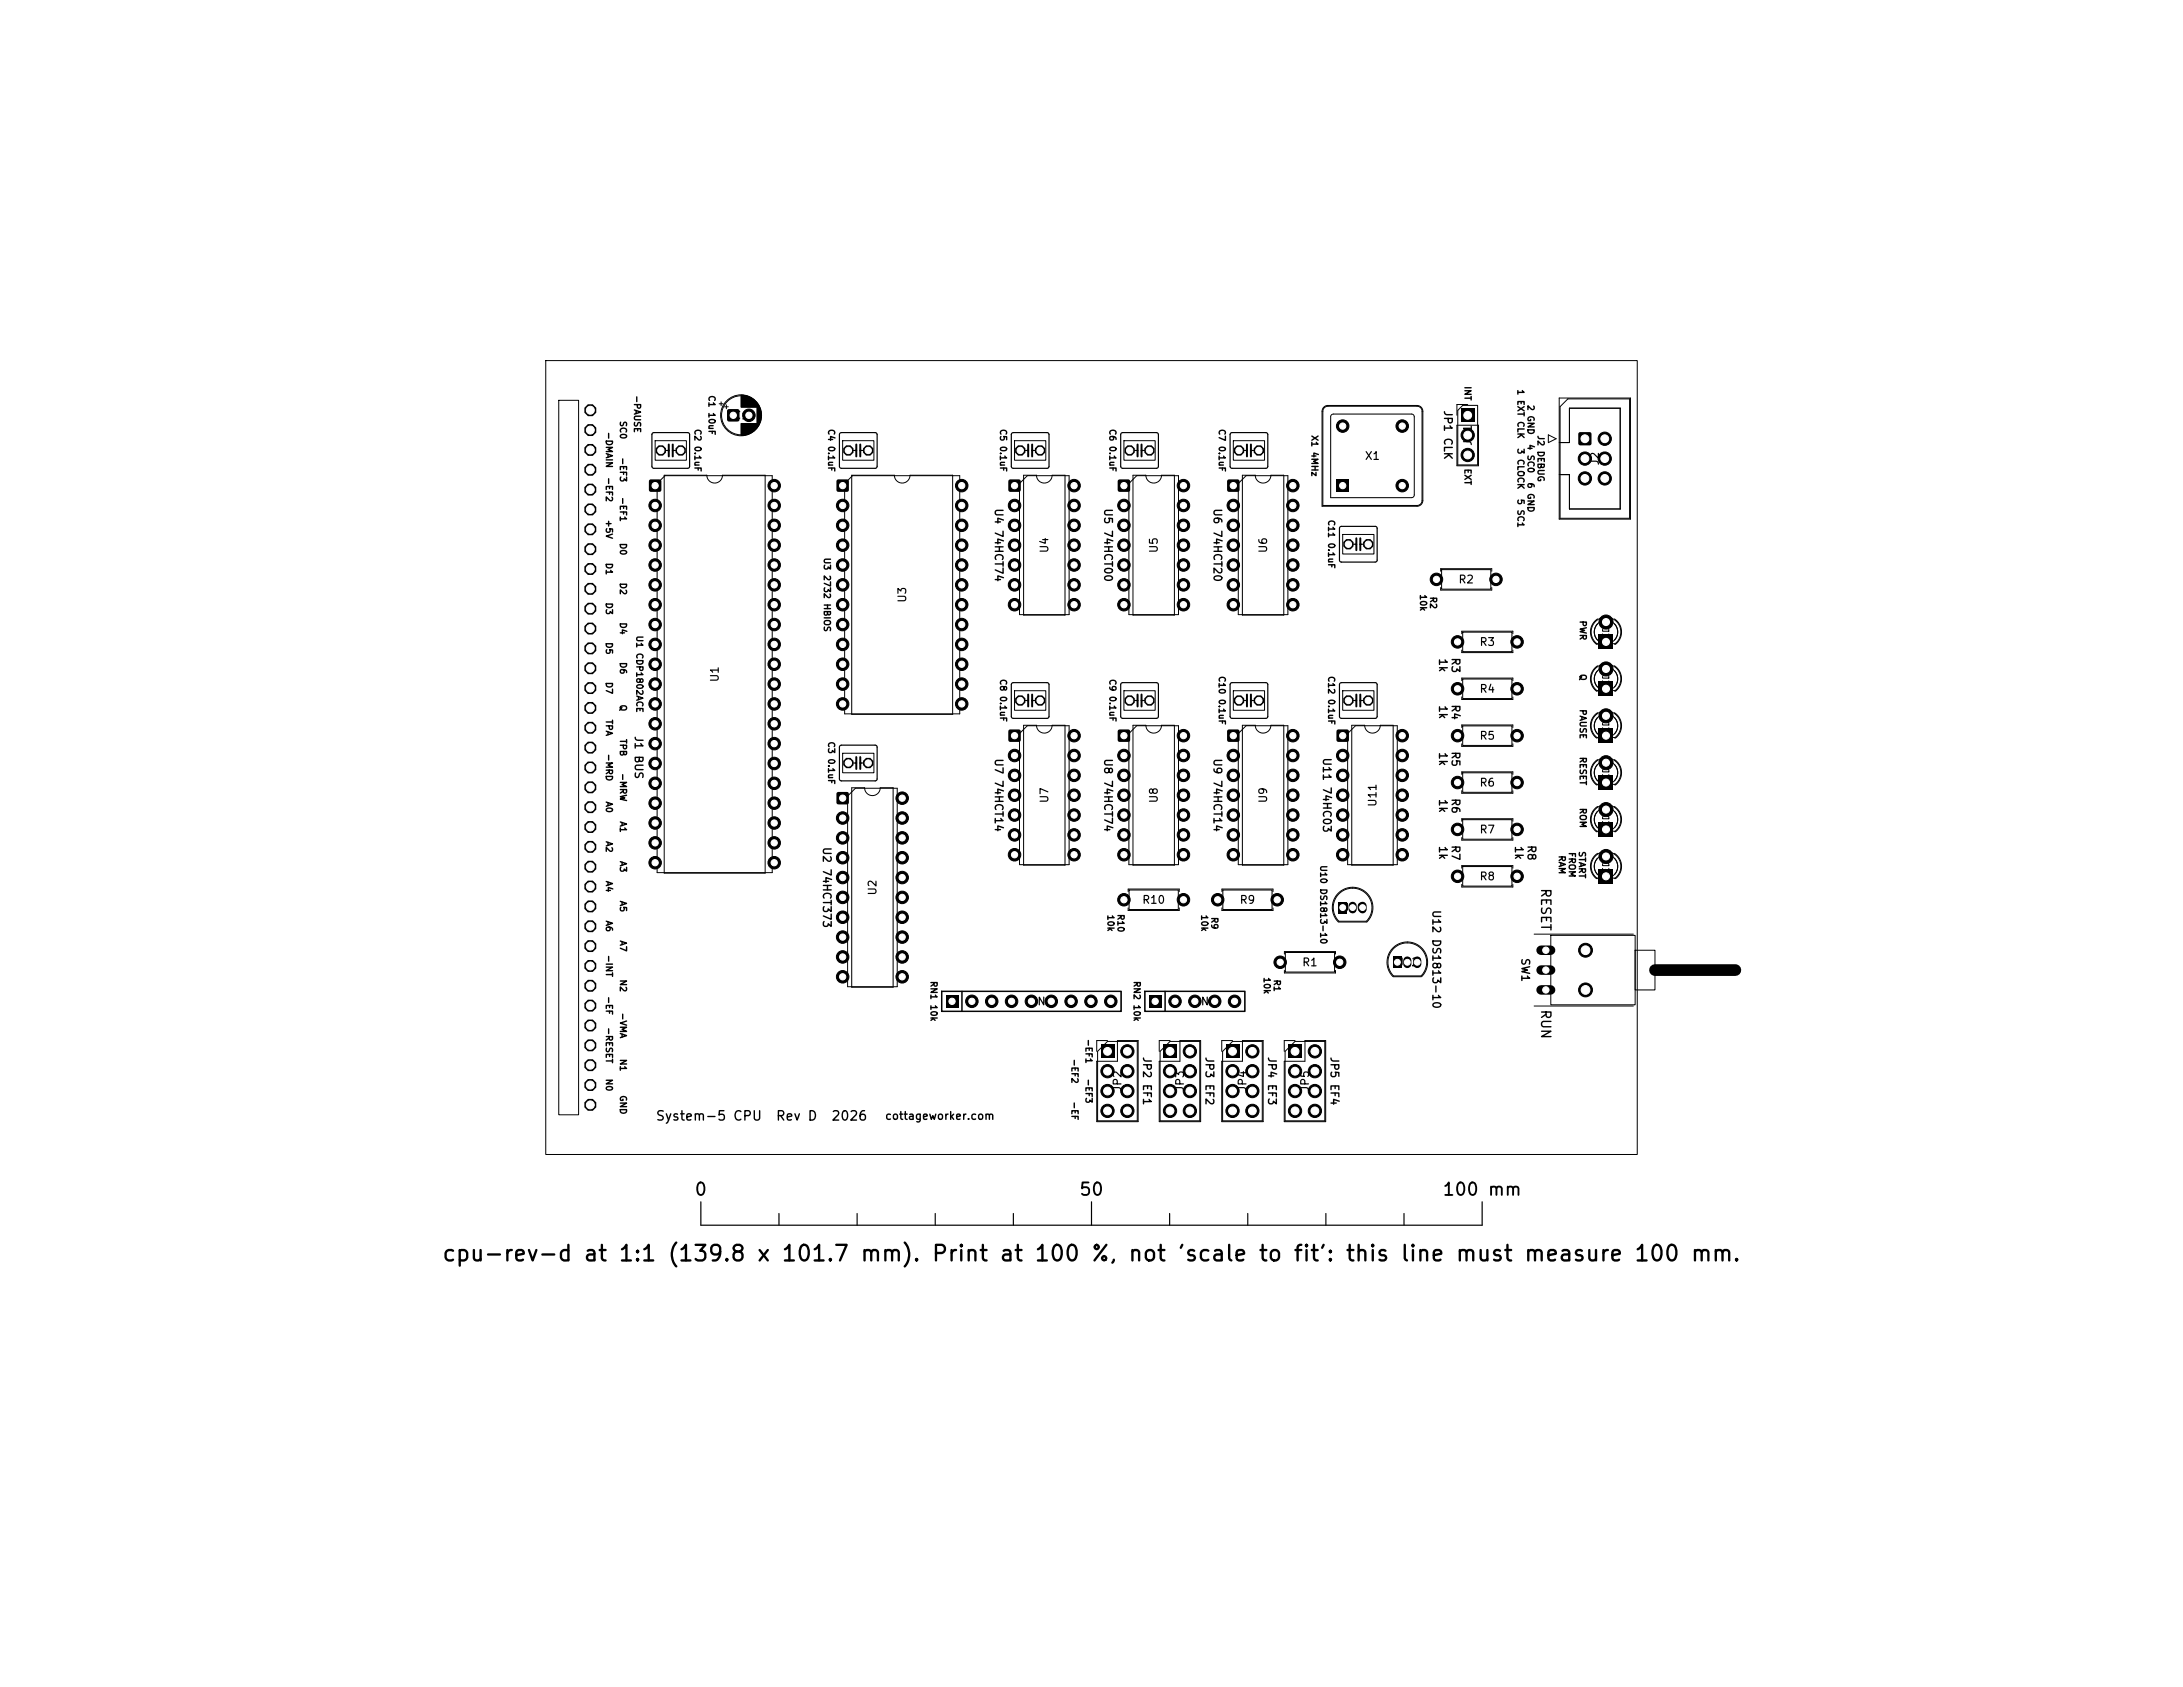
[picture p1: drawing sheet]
<svg xmlns="http://www.w3.org/2000/svg" width="279mm" height="216mm" viewBox="0 0 279 216" stroke-linecap="round" stroke-linejoin="round" font-family="sans-serif">
<defs><g id="words">
<text font-size="2" x="56.5" y="161.9">cpu-rev-d at 1:1 (139.8 x 101.7 mm). Print at 100 %, not 'scale to fit': this line must measure 100 mm.</text>
<g font-size="1.6">
<text x="88.8" y="153.4">0</text>
<text x="138" y="153.4">50</text>
<text x="184.5" y="153.4">100 mm</text>
</g>
<g font-size="1.2">
<text x="196.9" y="113.6" transform="rotate(90 196.9 113.6)">RESET</text>
<text x="196.9" y="129.1" transform="rotate(90 196.9 129.1)">RUN</text>
<text x="83.8" y="143.7">System-5 CPU</text>
<text x="99.2" y="143.7">Rev D</text>
<text x="106.3" y="143.7">2026</text>
</g>
<g font-size="1">
<text x="93.8" y="53.9">C1</text>
<text x="184.6" y="52.4" transform="rotate(90 184.6 52.4)">JP1 CLK</text>
<text x="174.6" y="59.1">X1</text>
<text x="188.6" y="57.1" transform="rotate(-90 188.6 57.1)">JP1</text>
<text x="204.9" y="59.6" transform="rotate(-90 204.9 59.6)">J2</text>
<text x="127.1" y="65" transform="rotate(90 127.1 65)">U4 74HCT74</text>
<text x="141.1" y="65" transform="rotate(90 141.1 65)">U5 74HCT00</text>
<text x="155.1" y="65" transform="rotate(90 155.1 65)">U6 74HCT20</text>
<text x="134.4" y="70.9" transform="rotate(-90 134.4 70.9)">U4</text>
<text x="148.4" y="70.9" transform="rotate(-90 148.4 70.9)">U5</text>
<text x="162.4" y="70.9" transform="rotate(-90 162.4 70.9)">U6</text>
<text x="116.2" y="77.2" transform="rotate(-90 116.2 77.2)">U3</text>
<text x="186.6" y="74.9">R2</text>
<text x="189.3" y="82.9">R3</text>
<text x="92.2" y="87.4" transform="rotate(-90 92.2 87.4)">U1</text>
<text x="183.9" y="84.2" transform="rotate(90 183.9 84.2)">1k</text>
<text x="185.5" y="84.1" transform="rotate(90 185.5 84.1)">R3</text>
<text x="189.3" y="88.9">R4</text>
<text x="81" y="94.1" transform="rotate(90 81 94.1)">J1 BUS</text>
<text x="183.9" y="90.2" transform="rotate(90 183.9 90.2)">1k</text>
<text x="185.5" y="90.1" transform="rotate(90 185.5 90.1)">R4</text>
<text x="189.3" y="94.9">R5</text>
<text x="127.1" y="97" transform="rotate(90 127.1 97)">U7 74HCT14</text>
<text x="141.1" y="97" transform="rotate(90 141.1 97)">U8 74HCT74</text>
<text x="155.1" y="97" transform="rotate(90 155.1 97)">U9 74HCT14</text>
<text x="169.1" y="96.9" transform="rotate(90 169.1 96.9)">U11 74HC03</text>
<text x="183.9" y="96.2" transform="rotate(90 183.9 96.2)">1k</text>
<text x="185.5" y="96.1" transform="rotate(90 185.5 96.1)">R5</text>
<text x="189.3" y="100.9">R6</text>
<text x="134.4" y="102.9" transform="rotate(-90 134.4 102.9)">U7</text>
<text x="148.4" y="102.9" transform="rotate(-90 148.4 102.9)">U8</text>
<text x="162.4" y="102.9" transform="rotate(-90 162.4 102.9)">U9</text>
<text x="176.4" y="103.3" transform="rotate(-90 176.4 103.3)">U11</text>
<text x="183.9" y="102.2" transform="rotate(90 183.9 102.2)">1k</text>
<text x="185.5" y="102.1" transform="rotate(90 185.5 102.1)">R6</text>
<text x="189.3" y="106.9">R7</text>
<text x="105.1" y="108.3" transform="rotate(90 105.1 108.3)">U2 74HCT373</text>
<text x="183.9" y="108.2" transform="rotate(90 183.9 108.2)">1k</text>
<text x="185.5" y="108.1" transform="rotate(90 185.5 108.1)">R7</text>
<text x="189.3" y="112.9">R8</text>
<text x="193.7" y="108.2" transform="rotate(90 193.7 108.2)">1k</text>
<text x="195.3" y="108.1" transform="rotate(90 195.3 108.1)">R8</text>
<text x="112.4" y="114.7" transform="rotate(-90 112.4 114.7)">U2</text>
<text x="146.1" y="115.9">R10</text>
<text x="158.6" y="115.9">R9</text>
<text x="171.5" y="116.9">U10</text>
<text x="183.1" y="116.4" transform="rotate(90 183.1 116.4)">U12 DS1813-10</text>
<text x="166.6" y="123.9">R1</text>
<text x="178.5" y="123.9">U12</text>
<text x="194.5" y="122.5" transform="rotate(90 194.5 122.5)">SW1</text>
<text x="131.7" y="128.9">RN1</text>
<text x="152.6" y="128.9">RN2</text>
<text x="146.1" y="135.2" transform="rotate(90 146.1 135.2)">JP2 EF1</text>
<text x="154.1" y="135.2" transform="rotate(90 154.1 135.2)">JP3 EF2</text>
<text x="162.1" y="135.2" transform="rotate(90 162.1 135.2)">JP4 EF3</text>
<text x="170.1" y="135.2" transform="rotate(90 170.1 135.2)">JP5 EF4</text>
<text x="113.2" y="143.6">cottageworker.com</text>
<text x="143.8" y="139.8" transform="rotate(-90 143.8 139.8)">JP2</text>
<text x="151.8" y="139.8" transform="rotate(-90 151.8 139.8)">JP3</text>
<text x="159.8" y="139.8" transform="rotate(-90 159.8 139.8)">JP4</text>
<text x="167.8" y="139.8" transform="rotate(-90 167.8 139.8)">JP5</text>
</g>
<g font-size=".8">
<text x="79.2" y="53.8" transform="rotate(90 79.2 53.8)">SC0</text>
<text x="81" y="50.5" transform="rotate(90 81 50.5)">-PAUSE</text>
<text x="90.5" y="50.5" transform="rotate(90 90.5 50.5)">C1 10uF</text>
<text x="187.2" y="49.4" transform="rotate(90 187.2 49.4)">INT</text>
<text x="194" y="49.8" transform="rotate(90 194 49.8)">1 EXT CLK</text>
<text x="195.3" y="51.7" transform="rotate(90 195.3 51.7)">2 GND</text>
<text x="77.4" y="55.2" transform="rotate(90 77.4 55.2)">-DMAIN</text>
<text x="79.2" y="58.5" transform="rotate(90 79.2 58.5)">-EF3</text>
<text x="88.7" y="54.8" transform="rotate(90 88.7 54.8)">C2 0.1uF</text>
<text x="105.8" y="54.8" transform="rotate(90 105.8 54.8)">C4 0.1uF</text>
<text x="127.8" y="54.8" transform="rotate(90 127.8 54.8)">C5 0.1uF</text>
<text x="141.8" y="54.8" transform="rotate(90 141.8 54.8)">C6 0.1uF</text>
<text x="155.8" y="54.8" transform="rotate(90 155.8 54.8)">C7 0.1uF</text>
<text x="167.7" y="55.6" transform="rotate(90 167.7 55.6)">X1 4MHz</text>
<text x="187.2" y="59.9" transform="rotate(90 187.2 59.9)">EXT</text>
<text x="194" y="57.3" transform="rotate(90 194 57.3)">3 CLOCK</text>
<text x="195.3" y="56.8" transform="rotate(90 195.3 56.8)">4 SC0</text>
<text x="196.6" y="55.6" transform="rotate(90 196.6 55.6)">J2 DEBUG</text>
<text x="77.4" y="61" transform="rotate(90 77.4 61)">-EF2</text>
<text x="79.2" y="63.5" transform="rotate(90 79.2 63.5)">-EF1</text>
<text x="194" y="63.8" transform="rotate(90 194 63.8)">5 SC1</text>
<text x="195.3" y="61.7" transform="rotate(90 195.3 61.7)">6 GND</text>
<text x="77.4" y="66.4" transform="rotate(90 77.4 66.4)">+5V</text>
<text x="77.4" y="72" transform="rotate(90 77.4 72)">D1</text>
<text x="79.2" y="69.4" transform="rotate(90 79.2 69.4)">D0</text>
<text x="105.3" y="71.3" transform="rotate(90 105.3 71.3)">U3 2732 HBIOS</text>
<text x="169.8" y="66.4" transform="rotate(90 169.8 66.4)">C11 0.1uF</text>
<text x="77.4" y="77" transform="rotate(90 77.4 77)">D3</text>
<text x="79.2" y="74.5" transform="rotate(90 79.2 74.5)">D2</text>
<text x="181.6" y="76" transform="rotate(90 181.6 76)">10k</text>
<text x="182.8" y="76.3" transform="rotate(90 182.8 76.3)">R2</text>
<text x="77.4" y="82.1" transform="rotate(90 77.4 82.1)">D5</text>
<text x="79.2" y="79.6" transform="rotate(90 79.2 79.6)">D4</text>
<text x="81.3" y="81.3" transform="rotate(90 81.3 81.3)">U1 CDP1802ACE</text>
<text x="202" y="79.3" transform="rotate(90 202 79.3)">PWR</text>
<text x="206.2" y="82.4" transform="rotate(-90 206.2 82.4)">LED1</text>
<text x="77.4" y="87.2" transform="rotate(90 77.4 87.2)">D7</text>
<text x="79.2" y="84.7" transform="rotate(90 79.2 84.7)">D6</text>
<text x="127.8" y="86.8" transform="rotate(90 127.8 86.8)">C8 0.1uF</text>
<text x="141.8" y="86.8" transform="rotate(90 141.8 86.8)">C9 0.1uF</text>
<text x="155.8" y="86.4" transform="rotate(90 155.8 86.4)">C10 0.1uF</text>
<text x="169.8" y="86.4" transform="rotate(90 169.8 86.4)">C12 0.1uF</text>
<text x="202" y="86.2" transform="rotate(90 202 86.2)">Q</text>
<text x="206.2" y="88.4" transform="rotate(-90 206.2 88.4)">LED2</text>
<text x="77.4" y="92" transform="rotate(90 77.4 92)">TPA</text>
<text x="79.2" y="90.1" transform="rotate(90 79.2 90.1)">Q</text>
<text x="79.2" y="94.5" transform="rotate(90 79.2 94.5)">TPB</text>
<text x="105.8" y="94.8" transform="rotate(90 105.8 94.8)">C3 0.1uF</text>
<text x="202" y="90.7" transform="rotate(90 202 90.7)">PAUSE</text>
<text x="206.2" y="94.4" transform="rotate(-90 206.2 94.4)">LED3</text>
<text x="77.4" y="96.4" transform="rotate(90 77.4 96.4)">-MRD</text>
<text x="79.2" y="98.9" transform="rotate(90 79.2 98.9)">-MRW</text>
<text x="202" y="96.8" transform="rotate(90 202 96.8)">RESET</text>
<text x="206.2" y="100.4" transform="rotate(-90 206.2 100.4)">LED4</text>
<text x="77.4" y="102.5" transform="rotate(90 77.4 102.5)">A0</text>
<text x="77.4" y="107.6" transform="rotate(90 77.4 107.6)">A2</text>
<text x="79.2" y="105" transform="rotate(90 79.2 105)">A1</text>
<text x="202" y="103.3" transform="rotate(90 202 103.3)">ROM</text>
<text x="206.2" y="106.4" transform="rotate(-90 206.2 106.4)">LED5</text>
<text x="77.4" y="112.7" transform="rotate(90 77.4 112.7)">A4</text>
<text x="79.2" y="110.1" transform="rotate(90 79.2 110.1)">A3</text>
<text x="168.8" y="110.7" transform="rotate(90 168.8 110.7)">U10 DS1813-10</text>
<text x="199.3" y="109.4" transform="rotate(90 199.3 109.4)">RAM</text>
<text x="200.6" y="109" transform="rotate(90 200.6 109)">FROM</text>
<text x="201.9" y="108.9" transform="rotate(90 201.9 108.9)">START</text>
<text x="206.2" y="112.4" transform="rotate(-90 206.2 112.4)">LED6</text>
<text x="77.4" y="117.7" transform="rotate(90 77.4 117.7)">A6</text>
<text x="79.2" y="115.2" transform="rotate(90 79.2 115.2)">A5</text>
<text x="141.6" y="117" transform="rotate(90 141.6 117)">10k</text>
<text x="142.8" y="116.9" transform="rotate(90 142.8 116.9)">R10</text>
<text x="153.6" y="117" transform="rotate(90 153.6 117)">10k</text>
<text x="154.8" y="117.3" transform="rotate(90 154.8 117.3)">R9</text>
<text x="77.4" y="122.1" transform="rotate(90 77.4 122.1)">-INT</text>
<text x="79.2" y="120.3" transform="rotate(90 79.2 120.3)">A7</text>
<text x="79.2" y="125.3" transform="rotate(90 79.2 125.3)">N2</text>
<text x="118.9" y="125.5" transform="rotate(90 118.9 125.5)">RN1 10k</text>
<text x="144.9" y="125.5" transform="rotate(90 144.9 125.5)">RN2 10k</text>
<text x="161.6" y="125" transform="rotate(90 161.6 125)">10k</text>
<text x="162.8" y="125.3" transform="rotate(90 162.8 125.3)">R1</text>
<text x="77.4" y="127.4" transform="rotate(90 77.4 127.4)">-EF</text>
<text x="77.4" y="131.4" transform="rotate(90 77.4 131.4)">-RESET</text>
<text x="79.2" y="129.5" transform="rotate(90 79.2 129.5)">-VMA</text>
<text x="77.4" y="138" transform="rotate(90 77.4 138)">N0</text>
<text x="79.2" y="135.4" transform="rotate(90 79.2 135.4)">N1</text>
<text x="136.9" y="135.4" transform="rotate(90 136.9 135.4)">-EF2</text>
<text x="138.7" y="132.9" transform="rotate(90 138.7 132.9)">-EF1</text>
<text x="138.7" y="138" transform="rotate(90 138.7 138)">-EF3</text>
<text x="79.2" y="140.1" transform="rotate(90 79.2 140.1)">GND</text>
<text x="136.9" y="140.9" transform="rotate(90 136.9 140.9)">-EF</text>
</g>
</g></defs>
<g fill="#000">
<path d="M93.1 52.4l.2-.1 1.3 .1 .1 .2-.1 1.3h-.2h-1.3v-.2zM187 52.3h1.7v1.7h-1.7zM202.1 55.4l.1-.1 1.4 .1 .1 .2-.1 1.3-.2 .1-1.3-.1-.1-.1zM83.1 61.4h.2h1.3l.1 .2-.1 1.3-.2 .1-1.3-.1-.1-.2zM107.1 61.4h.2h1.3v.2v1.3l-.2 .1-1.3-.1-.1-.2zM129.1 61.4h.2h1.3v.2v1.3l-.2 .1-1.3-.1-.1-.2zM143.1 61.4h.2h1.3l.1 .2-.1 1.3-.2 .1-1.3-.1-.1-.2zM157.1 61.4h.2h1.3v.2v1.3l-.2 .1-1.3-.1-.1-.2zM171.1 61.4h1.5v1.6h-1.5zM129.1 93.4h.2h1.3v.2v1.3l-.2 .1-1.3-.1-.1-.2zM143.1 93.4h.2h1.3l.1 .2-.1 1.3-.2 .1-1.3-.1-.1-.2zM157.1 93.4h.2h1.3v.2v1.3l-.2 .1-1.3-.1-.1-.2z"/>
<path d="M171.1 93.4h.2h1.3v.2v1.3l-.2 .1-1.3-.1v-.2zM204.6 93.3h1.9v1.8h-1.9zM204.6 87.3h1.9v1.8h-1.9zM204.6 81.2h1.9v1.9h-1.9zM107.1 101.4h.2h1.3v.2v1.3l-.2 .1-1.3-.1-.1-.2zM171.3 115.4h1.1v1.5h-1.1zM204.6 111.2h1.9v1.9h-1.9zM204.6 99.3h1.9v1.8h-1.9zM204.6 105.3h1.9v1.7h-1.9zM121 127.4h1.6v1.5h-1.6zM140.9 133.7h1.7v1.7h-1.7zM147 127.4h1.6v1.5h-1.6z"/>
<path d="M148.9 133.7h1.7v1.7h-1.7zM156.9 133.7h1.7v1.7h-1.7zM164.9 133.7h1.7v1.7h-1.7zM178.3 122.4h1.1v1.5h-1.1z"/>
<circle cx="75.6" cy="52.5" r=".82"/>
<circle cx="75.6" cy="57.6" r=".82"/>
<circle cx="75.6" cy="55" r=".82"/>
<circle cx="84.6" cy="57.7" r=".71"/>
<circle cx="87.1" cy="57.7" r=".71"/>
<circle cx="108.6" cy="57.7" r=".71"/>
<circle cx="111.1" cy="57.7" r=".71"/>
<circle cx="130.6" cy="57.7" r=".71"/>
<circle cx="133.1" cy="57.7" r=".71"/>
<circle cx="144.6" cy="57.7" r=".71"/>
<circle cx="147.1" cy="57.7" r=".71"/>
<circle cx="158.6" cy="57.7" r=".71"/>
<circle cx="161.1" cy="57.7" r=".71"/>
<circle cx="75.6" cy="70.3" r=".82"/>
<circle cx="75.6" cy="67.7" r=".82"/>
<circle cx="75.6" cy="77.9" r=".82"/>
<circle cx="75.6" cy="62.7" r=".82"/>
<circle cx="75.6" cy="75.4" r=".82"/>
<circle cx="75.6" cy="65.2" r=".82"/>
<circle cx="75.6" cy="72.8" r=".82"/>
<circle cx="75.6" cy="60.1" r=".82"/>
<circle cx="172.6" cy="69.7" r=".71"/>
<circle cx="175.1" cy="69.7" r=".71"/>
<circle cx="75.6" cy="95.7" r=".82"/>
<circle cx="75.6" cy="88.1" r=".82"/>
<circle cx="75.6" cy="80.4" r=".82"/>
<circle cx="75.6" cy="98.2" r=".82"/>
<circle cx="75.6" cy="90.6" r=".82"/>
<circle cx="75.6" cy="83" r=".82"/>
<circle cx="75.6" cy="93.1" r=".82"/>
<circle cx="75.6" cy="85.5" r=".82"/>
<circle cx="108.6" cy="97.7" r=".71"/>
<circle cx="111.1" cy="97.7" r=".71"/>
<circle cx="130.6" cy="89.7" r=".71"/>
<circle cx="133.1" cy="89.7" r=".71"/>
<circle cx="144.6" cy="89.7" r=".71"/>
<circle cx="147.1" cy="89.7" r=".71"/>
<circle cx="158.6" cy="89.7" r=".71"/>
<circle cx="161.1" cy="89.7" r=".71"/>
<circle cx="172.6" cy="89.7" r=".71"/>
<circle cx="175.1" cy="89.7" r=".71"/>
<circle cx="75.6" cy="116" r=".82"/>
<circle cx="75.6" cy="113.5" r=".82"/>
<circle cx="75.6" cy="110.9" r=".82"/>
<circle cx="75.6" cy="105.8" r=".82"/>
<circle cx="75.6" cy="108.4" r=".82"/>
<circle cx="75.6" cy="103.3" r=".82"/>
<circle cx="75.6" cy="100.8" r=".82"/>
<circle cx="75.6" cy="118.5" r=".82"/>
<circle cx="75.6" cy="126.2" r=".82"/>
<circle cx="75.6" cy="121.1" r=".82"/>
<circle cx="75.6" cy="131.2" r=".82"/>
<circle cx="75.6" cy="136.3" r=".82"/>
<circle cx="75.6" cy="128.7" r=".82"/>
<circle cx="75.6" cy="123.6" r=".82"/>
<circle cx="75.6" cy="138.9" r=".82"/>
<circle cx="75.6" cy="133.8" r=".82"/>
<circle cx="75.6" cy="141.4" r=".82"/>
</g>
<path d="M173.1 115.9v.5M174.4 115.9v.5M180.1 122.9v.5M181.4 122.9v.5" fill="none" stroke="#000" stroke-width="1.1"/>
<g fill="#000" stroke="#000" stroke-width=".13">
<circle cx="95.9" cy="53.1" r=".8"/>
<circle cx="171.8" cy="54.5" r=".8"/>
<circle cx="179.5" cy="54.5" r=".8"/>
<circle cx="187.8" cy="55.7" r=".85"/>
<circle cx="187.8" cy="58.2" r=".85"/>
<circle cx="202.9" cy="58.7" r=".85"/>
<circle cx="205.4" cy="58.7" r=".85"/>
<circle cx="205.4" cy="56.1" r=".85"/>
<circle cx="83.9" cy="72.3" r=".8"/>
<circle cx="83.9" cy="69.8" r=".8"/>
<circle cx="83.9" cy="77.4" r=".8"/>
<circle cx="83.9" cy="67.2" r=".8"/>
<circle cx="83.9" cy="74.8" r=".8"/>
<circle cx="83.9" cy="79.9" r=".8"/>
<circle cx="83.9" cy="64.7" r=".8"/>
<circle cx="99.1" cy="69.8" r=".8"/>
<circle cx="99.1" cy="67.2" r=".8"/>
<circle cx="99.1" cy="64.7" r=".8"/>
<circle cx="99.1" cy="62.1" r=".8"/>
<circle cx="99.1" cy="79.9" r=".8"/>
<circle cx="99.1" cy="77.4" r=".8"/>
<circle cx="99.1" cy="72.3" r=".8"/>
<circle cx="99.1" cy="74.8" r=".8"/>
<circle cx="107.9" cy="67.2" r=".8"/>
<circle cx="107.9" cy="64.7" r=".8"/>
<circle cx="107.9" cy="69.8" r=".8"/>
<circle cx="107.9" cy="72.3" r=".8"/>
<circle cx="107.9" cy="74.8" r=".8"/>
<circle cx="107.9" cy="77.4" r=".8"/>
<circle cx="107.9" cy="79.9" r=".8"/>
<circle cx="123.1" cy="67.2" r=".8"/>
<circle cx="123.1" cy="79.9" r=".8"/>
<circle cx="123.1" cy="72.3" r=".8"/>
<circle cx="123.1" cy="77.4" r=".8"/>
<circle cx="123.1" cy="69.8" r=".8"/>
<circle cx="123.1" cy="64.7" r=".8"/>
<circle cx="123.1" cy="74.8" r=".8"/>
<circle cx="123.1" cy="62.1" r=".8"/>
<circle cx="129.8" cy="67.2" r=".8"/>
<circle cx="129.8" cy="69.8" r=".8"/>
<circle cx="129.8" cy="64.7" r=".8"/>
<circle cx="129.8" cy="72.3" r=".8"/>
<circle cx="129.8" cy="74.8" r=".8"/>
<circle cx="129.8" cy="77.4" r=".8"/>
<circle cx="137.5" cy="72.3" r=".8"/>
<circle cx="137.5" cy="69.8" r=".8"/>
<circle cx="137.5" cy="67.2" r=".8"/>
<circle cx="137.5" cy="64.7" r=".8"/>
<circle cx="137.5" cy="62.1" r=".8"/>
<circle cx="137.5" cy="77.4" r=".8"/>
<circle cx="137.5" cy="74.8" r=".8"/>
<circle cx="143.8" cy="64.7" r=".8"/>
<circle cx="143.8" cy="67.2" r=".8"/>
<circle cx="143.8" cy="69.8" r=".8"/>
<circle cx="143.8" cy="72.3" r=".8"/>
<circle cx="143.8" cy="77.4" r=".8"/>
<circle cx="143.8" cy="74.8" r=".8"/>
<circle cx="151.5" cy="74.8" r=".8"/>
<circle cx="151.5" cy="64.7" r=".8"/>
<circle cx="151.5" cy="69.8" r=".8"/>
<circle cx="151.5" cy="62.1" r=".8"/>
<circle cx="151.5" cy="77.4" r=".8"/>
<circle cx="151.5" cy="72.3" r=".8"/>
<circle cx="151.5" cy="67.2" r=".8"/>
<circle cx="157.8" cy="74.8" r=".8"/>
<circle cx="157.8" cy="64.7" r=".8"/>
<circle cx="157.8" cy="67.2" r=".8"/>
<circle cx="157.8" cy="69.8" r=".8"/>
<circle cx="157.8" cy="72.3" r=".8"/>
<circle cx="157.8" cy="77.4" r=".8"/>
<circle cx="165.5" cy="74.8" r=".8"/>
<circle cx="165.5" cy="62.1" r=".8"/>
<circle cx="165.5" cy="67.2" r=".8"/>
<circle cx="165.5" cy="72.3" r=".8"/>
<circle cx="165.5" cy="64.7" r=".8"/>
<circle cx="165.5" cy="77.4" r=".8"/>
<circle cx="165.5" cy="69.8" r=".8"/>
<circle cx="179.5" cy="62.1" r=".8"/>
<circle cx="183.8" cy="74.1" r=".8"/>
<circle cx="191.5" cy="74.1" r=".8"/>
<circle cx="202.9" cy="61.2" r=".85"/>
<circle cx="205.4" cy="61.2" r=".85"/>
<circle cx="205.5" cy="79.6" r=".9"/>
<circle cx="83.9" cy="82.5" r=".8"/>
<circle cx="83.9" cy="95.2" r=".8"/>
<circle cx="83.9" cy="87.5" r=".8"/>
<circle cx="83.9" cy="92.6" r=".8"/>
<circle cx="83.9" cy="85" r=".8"/>
<circle cx="83.9" cy="90.1" r=".8"/>
<circle cx="83.9" cy="97.7" r=".8"/>
<circle cx="99.1" cy="90.1" r=".8"/>
<circle cx="99.1" cy="87.5" r=".8"/>
<circle cx="99.1" cy="95.2" r=".8"/>
<circle cx="99.1" cy="92.6" r=".8"/>
<circle cx="99.1" cy="85" r=".8"/>
<circle cx="99.1" cy="97.7" r=".8"/>
<circle cx="99.1" cy="82.5" r=".8"/>
<circle cx="107.9" cy="85" r=".8"/>
<circle cx="107.9" cy="90.1" r=".8"/>
<circle cx="107.9" cy="82.5" r=".8"/>
<circle cx="107.9" cy="87.5" r=".8"/>
<circle cx="123.1" cy="85" r=".8"/>
<circle cx="123.1" cy="90.1" r=".8"/>
<circle cx="123.1" cy="87.5" r=".8"/>
<circle cx="123.1" cy="82.5" r=".8"/>
<circle cx="129.8" cy="96.7" r=".8"/>
<circle cx="129.8" cy="99.2" r=".8"/>
<circle cx="137.5" cy="96.7" r=".8"/>
<circle cx="137.5" cy="99.2" r=".8"/>
<circle cx="137.5" cy="94.1" r=".8"/>
<circle cx="143.8" cy="96.7" r=".8"/>
<circle cx="143.8" cy="99.2" r=".8"/>
<circle cx="151.5" cy="96.7" r=".8"/>
<circle cx="151.5" cy="94.1" r=".8"/>
<circle cx="151.5" cy="99.2" r=".8"/>
<circle cx="157.8" cy="99.2" r=".8"/>
<circle cx="157.8" cy="96.7" r=".8"/>
<circle cx="165.5" cy="99.2" r=".8"/>
<circle cx="165.5" cy="96.7" r=".8"/>
<circle cx="165.5" cy="94.1" r=".8"/>
<circle cx="171.8" cy="96.7" r=".8"/>
<circle cx="171.8" cy="99.2" r=".8"/>
<circle cx="179.5" cy="99.2" r=".8"/>
<circle cx="179.5" cy="96.7" r=".8"/>
<circle cx="179.5" cy="94.1" r=".8"/>
<circle cx="186.5" cy="94.1" r=".8"/>
<circle cx="186.5" cy="82.1" r=".8"/>
<circle cx="186.5" cy="88.1" r=".8"/>
<circle cx="194.2" cy="94.1" r=".8"/>
<circle cx="194.2" cy="82.1" r=".8"/>
<circle cx="194.2" cy="88.1" r=".8"/>
<circle cx="205.5" cy="91.6" r=".9"/>
<circle cx="205.5" cy="97.6" r=".9"/>
<circle cx="205.5" cy="85.6" r=".9"/>
<circle cx="83.9" cy="100.2" r=".8"/>
<circle cx="83.9" cy="107.9" r=".8"/>
<circle cx="83.9" cy="105.3" r=".8"/>
<circle cx="83.9" cy="102.8" r=".8"/>
<circle cx="83.9" cy="110.4" r=".8"/>
<circle cx="99.1" cy="110.4" r=".8"/>
<circle cx="99.1" cy="107.9" r=".8"/>
<circle cx="99.1" cy="105.3" r=".8"/>
<circle cx="99.1" cy="102.8" r=".8"/>
<circle cx="99.1" cy="100.2" r=".8"/>
<circle cx="107.8" cy="117.4" r=".8"/>
<circle cx="107.8" cy="112.3" r=".8"/>
<circle cx="107.8" cy="114.8" r=".8"/>
<circle cx="107.8" cy="104.7" r=".8"/>
<circle cx="107.8" cy="107.2" r=".8"/>
<circle cx="107.8" cy="109.8" r=".8"/>
<circle cx="107.8" cy="119.9" r=".8"/>
<circle cx="115.5" cy="114.8" r=".8"/>
<circle cx="115.5" cy="112.3" r=".8"/>
<circle cx="115.5" cy="119.9" r=".8"/>
<circle cx="115.5" cy="102.1" r=".8"/>
<circle cx="115.5" cy="117.4" r=".8"/>
<circle cx="115.5" cy="109.8" r=".8"/>
<circle cx="115.5" cy="107.2" r=".8"/>
<circle cx="115.5" cy="104.7" r=".8"/>
<circle cx="129.8" cy="109.4" r=".8"/>
<circle cx="129.8" cy="101.8" r=".8"/>
<circle cx="129.8" cy="104.3" r=".8"/>
<circle cx="129.8" cy="106.8" r=".8"/>
<circle cx="137.5" cy="109.4" r=".8"/>
<circle cx="137.5" cy="101.8" r=".8"/>
<circle cx="137.5" cy="104.3" r=".8"/>
<circle cx="137.5" cy="106.8" r=".8"/>
<circle cx="143.8" cy="115.1" r=".8"/>
<circle cx="143.8" cy="101.8" r=".8"/>
<circle cx="143.8" cy="106.8" r=".8"/>
<circle cx="143.8" cy="109.4" r=".8"/>
<circle cx="143.8" cy="104.3" r=".8"/>
<circle cx="151.5" cy="115.1" r=".8"/>
<circle cx="151.5" cy="106.8" r=".8"/>
<circle cx="151.5" cy="109.4" r=".8"/>
<circle cx="151.5" cy="101.8" r=".8"/>
<circle cx="151.5" cy="104.3" r=".8"/>
<circle cx="155.8" cy="115.1" r=".8"/>
<circle cx="157.8" cy="101.8" r=".8"/>
<circle cx="157.8" cy="106.8" r=".8"/>
<circle cx="157.8" cy="109.4" r=".8"/>
<circle cx="157.8" cy="104.3" r=".8"/>
<circle cx="163.5" cy="115.1" r=".8"/>
<circle cx="165.5" cy="109.4" r=".8"/>
<circle cx="165.5" cy="106.8" r=".8"/>
<circle cx="165.5" cy="101.8" r=".8"/>
<circle cx="165.5" cy="104.3" r=".8"/>
<circle cx="171.8" cy="101.8" r=".8"/>
<circle cx="171.8" cy="106.8" r=".8"/>
<circle cx="171.8" cy="109.4" r=".8"/>
<circle cx="171.8" cy="104.3" r=".8"/>
<circle cx="179.5" cy="109.4" r=".8"/>
<circle cx="179.5" cy="106.8" r=".8"/>
<circle cx="179.5" cy="101.8" r=".8"/>
<circle cx="179.5" cy="104.3" r=".8"/>
<circle cx="186.5" cy="112.1" r=".8"/>
<circle cx="186.5" cy="100.1" r=".8"/>
<circle cx="186.5" cy="106.1" r=".8"/>
<circle cx="194.2" cy="112.1" r=".8"/>
<circle cx="194.2" cy="100.1" r=".8"/>
<circle cx="194.2" cy="106.1" r=".8"/>
<circle cx="205.6" cy="103.6" r=".9"/>
<circle cx="205.6" cy="109.6" r=".9"/>
<circle cx="107.8" cy="122.5" r=".8"/>
<circle cx="107.8" cy="125" r=".8"/>
<circle cx="115.5" cy="125" r=".8"/>
<circle cx="115.5" cy="122.5" r=".8"/>
<circle cx="124.4" cy="128.1" r=".8"/>
<circle cx="126.9" cy="128.1" r=".8"/>
<circle cx="129.5" cy="128.1" r=".8"/>
<circle cx="132" cy="128.1" r=".8"/>
<circle cx="134.5" cy="128.1" r=".8"/>
<circle cx="137.1" cy="128.1" r=".8"/>
<circle cx="139.6" cy="128.1" r=".8"/>
<circle cx="141.7" cy="137.1" r=".85"/>
<circle cx="141.7" cy="139.6" r=".85"/>
<circle cx="142.2" cy="128.1" r=".8"/>
<circle cx="144.3" cy="134.5" r=".85"/>
<circle cx="144.3" cy="139.6" r=".85"/>
<circle cx="144.3" cy="137.1" r=".85"/>
<circle cx="149.7" cy="139.6" r=".85"/>
<circle cx="149.7" cy="137.1" r=".85"/>
<circle cx="150.4" cy="128.1" r=".8"/>
<circle cx="152.3" cy="137.1" r=".85"/>
<circle cx="152.3" cy="134.5" r=".85"/>
<circle cx="152.3" cy="139.6" r=".85"/>
<circle cx="152.9" cy="128.1" r=".8"/>
<circle cx="155.5" cy="128.1" r=".8"/>
<circle cx="157.8" cy="139.6" r=".85"/>
<circle cx="157.8" cy="137.1" r=".85"/>
<circle cx="158" cy="128.1" r=".8"/>
<circle cx="160.3" cy="137.1" r=".85"/>
<circle cx="160.3" cy="134.5" r=".85"/>
<circle cx="160.3" cy="139.6" r=".85"/>
<circle cx="163.8" cy="123.1" r=".8"/>
<circle cx="165.8" cy="139.6" r=".85"/>
<circle cx="165.8" cy="137.1" r=".85"/>
<circle cx="168.3" cy="137.1" r=".85"/>
<circle cx="168.3" cy="134.5" r=".85"/>
<circle cx="168.3" cy="139.6" r=".85"/>
<circle cx="171.5" cy="123.1" r=".8"/>
<circle cx="202.9" cy="121.6" r=".89"/>
<circle cx="202.9" cy="126.7" r=".89"/>
<circle cx="141.7" cy="142.2" r=".85"/>
<circle cx="144.3" cy="142.2" r=".85"/>
<circle cx="149.7" cy="142.2" r=".85"/>
<circle cx="152.3" cy="142.2" r=".85"/>
<circle cx="157.8" cy="142.2" r=".85"/>
<circle cx="160.3" cy="142.2" r=".85"/>
<circle cx="165.8" cy="142.2" r=".85"/>
<circle cx="168.3" cy="142.2" r=".85"/>
</g>
<path d="M197.2 121.6h1.3M197.2 124.2h1.3M197.2 126.7h1.3" fill="none" stroke="#000" stroke-width="1.2"/>
<g fill="none" stroke="#000" stroke-width=".13">
<path d="M69.8 46.2h139.7v101.6h-139.7zM71.5 51.2h2.6v91.5h-2.6zM83.8 56.4h4v2.5h-4zM92 51.7h.5M92.3 51.4v.5M92.7 52.1h.5M93 51.8v.5M94.8 50.6v1.5M94.8 54.2v1.5M94.9 50.6v1.5M94.9 54.2v1.5M95 50.6v1.5"/>
<path d="M95 54.2v1.5M95.1 50.6v1.5M95.1 54.2v1.5M95.2 50.6v1.5M95.2 54.2v1.5M95.3 50.6v1.5M95.3 54.2v1.5M95.4 50.6v1.5M95.4 54.2v1.5M95.5 50.6v1.5M95.5 54.2v1.5M95.5 50.7v1.4"/>
<path d="M95.5 54.2v1.4M95.6 50.7v1.4M95.6 54.2v1.4M95.7 50.7v1.4M95.7 54.2v1.4M95.8 50.7v1.4M95.8 54.2v1.4M95.8 50.8v1.3M95.8 54.2v1.3M95.9 50.8v1.3M95.9 54.2v1.3M96 50.8v1.3"/>
<path d="M96 54.2v1.3M96 50.9v1.2M96 54.2v1.2M96.1 50.9v1.2M96.1 54.2v1.2M96.2 50.9v1.2M96.2 54.2v1.2M96.2 51v1.1M96.2 54.2v1.1M96.3 51v1.1M96.3 54.2v1.1M96.4 51.1v1"/>
<path d="M96.4 54.2v1M96.5 51.1v1M96.5 54.2v1M96.5 51.2v.9M96.5 54.2v.9M96.6 51.2v.9M96.6 54.2v.9M96.6 51.3v.8M96.6 54.2v.8M96.7 51.3v.8M96.7 54.2v.8M96.7 51.4v.7"/>
<path d="M96.7 54.2v.7M96.8 51.4v.7M96.8 54.2v.7M96.8 51.5v.6M96.8 54.2v.6M96.9 51.5v3.3M96.9 51.6v3.1M97 51.7v2.9M97 51.8v2.7M97.1 51.8v2.7M97.1 51.9v2.5M97.2 52v2.3"/>
<path d="M97.2 52.1v2.1M97.3 52.1v2.1M97.3 52.2v1.9M97.3 52.3v1.7M97.4 52.5v1.3M97.4 52.6v1.1M97.4 52.9v.5M107.8 56.4h4v2.5h-4zM129.8 56.4h4.1v2.5h-4.1zM143.9 56.4h4v2.5h-4zM157.9 56.4h4v2.5h-4zM169.4 52.1l.6-.2h11.4a.75 .75 0 0 1 .7 .7v11.4a.75 .75 0 0 1-.7 .8h-12.2v-12.2z"/>
<path d="M169.5 52.2l.5-.2h11.4a.65 .65 0 0 1 .6 .6v11.4a.65 .65 0 0 1-.6 .7h-12.1v-12.1zM170.4 53.1l.3-.1h10l.2 .1 .1 .2v10l-.1 .3-.2 .1h-10.4v-10.4zM186.5 54.4h2.7v5.2h-2.7zM186.6 52.5l.6-.6h1.9v7.6h-2.5zM187.9 51.8h-1.4v1.3M198.2 55.7l1 .5-1 .4zM199.6 50.9h9.1v15.5h-9.1zM199.6 56.6h1.3v-4.4h6.5v12.9h-6.5v-4.4h-1.3M199.7 52.1l1-1h7.9v15.2h-8.9zM84.1 61.9l1-1h13.7v50.8h-14.7zM85 60.8h5.5a1 1 0 0 0 1 1 1 1 0 0 0 1-1h5.4v50.9h-12.9zM108.1 61.9l1-1h13.7v30.5h-14.7z"/>
<path d="M109 60.8h5.5a1 1 0 0 0 1 1 1 1 0 0 0 1-1h5.4v30.6h-12.9zM130.5 61.9l1-1h5.3v17.8h-6.3zM131 60.8h1.7a1 1 0 0 0 1 1 1 1 0 0 0 1-1h1.6v17.9h-5.3zM145 60.8h1.7a1 1 0 0 0 1 1 1 1 0 0 0 1-1h1.6v17.9h-5.3zM145.5 60.9h5.3v17.8h-6.3v-16.8zM158.5 61.9l1-1h5.3v17.8h-6.3zM159 60.8h1.7a1 1 0 0 0 1 1 1 1 0 0 0 1-1h1.6v17.9h-5.3zM171.9 68.4h4v2.5h-4zM183.8 74.2h.7M184.4 73.1v-.3h6.5v.3M184.4 75.2v.3h6.5v-.3M184.5 72.9h6.3v2.5h-6.3z"/>
<path d="M190.8 74.2h.7M204.3 79.5a1.9 1.9 0 0 1 2.7 .1 1.9 1.9 0 0 1-.3 2.8h-2.3a1.9 1.9 0 0 1-.1-2.9zM204.5 79.2a1.99 1.99 0 0 0-.2 3.2h.2M204.5 79.8a1.5 1.5 0 0 0 0 2.1M206.6 79.2a1.99 1.99 0 0 1 .2 3.2h-.2M206.6 79.8a1.5 1.5 0 0 1 0 2.1M107.8 96.4h4v2.5h-4zM129.8 88.4h4.1v2.5h-4.1zM131 92.8h1.7a1 1 0 0 0 1 1 1 1 0 0 0 1-1h1.6v17.9h-5.3zM131.5 92.9h5.3v17.8h-6.3v-16.8zM143.9 88.4h4v2.5h-4zM144.5 93.9l1-1h5.3v17.8h-6.3z"/>
<path d="M145 92.8h1.7a1 1 0 0 0 1 1 1 1 0 0 0 1-1h1.6v17.9h-5.3zM157.9 88.4h4v2.5h-4zM158.5 93.9l1-1h5.3v17.8h-6.3zM159 92.8h1.7a1 1 0 0 0 1 1 1 1 0 0 0 1-1h1.6v17.9h-5.3zM171.9 88.4h4v2.5h-4zM172.5 93.9l1-1h5.3v17.8h-6.3zM173 92.8h1.7a1 1 0 0 0 1 1 1 1 0 0 0 1-1h1.6v17.9h-5.3zM186.5 94.2h.7M186.5 82.2h.7M186.5 88.1h.7M187.1 93.1v-.3h6.5v.3M187.1 81.1v-.3h6.5v.3"/>
<path d="M187.1 83.2v.3h6.5v-.3M187.1 87.1v-.3h6.5v.3M187.1 89.2v.3h6.5v-.3M187.1 95.2v.3h6.5v-.3M187.1 99.1v-.3h6.5v.3M187.2 92.9h6.3v2.5h-6.3zM187.2 80.9h6.3v2.5h-6.3zM187.2 86.9h6.3v2.5h-6.3zM187.2 98.9h6.3v2.5h-6.3zM193.5 94.2h.7M193.5 82.2h.7M193.5 88.1h.7"/>
<path d="M204.3 91.5a1.9 1.9 0 0 1 2.7 .1 1.9 1.9 0 0 1-.3 2.8h-2.3a1.9 1.9 0 0 1-.1-2.9zM204.3 85.5a1.9 1.9 0 0 1 2.7 .1 1.9 1.9 0 0 1-.3 2.8h-2.3a1.9 1.9 0 0 1-.1-2.9zM204.3 97.5a1.9 1.9 0 0 1 2.7 .1 1.9 1.9 0 0 1-.3 2.8h-2.3a1.9 1.9 0 0 1-.1-2.9zM204.5 91.2a1.99 1.99 0 0 0-.2 3.2h.2M204.5 91.8a1.5 1.5 0 0 0 0 2.1M204.5 85.2a1.99 1.99 0 0 0-.2 3.2h.2M204.5 85.8a1.5 1.5 0 0 0 0 2.1M204.5 97.2a1.99 1.99 0 0 0-.2 3.2h.2M204.5 97.8a1.5 1.5 0 0 0 0 2.1M206.6 91.2a1.99 1.99 0 0 1 .2 3.2h-.2M206.6 91.8a1.5 1.5 0 0 1 0 2.1M206.6 85.2a1.99 1.99 0 0 1 .2 3.2h-.2"/>
<path d="M206.6 85.8a1.5 1.5 0 0 1 0 2.1M206.6 97.2a1.99 1.99 0 0 1 .2 3.2h-.2M206.6 97.8a1.5 1.5 0 0 1 0 2.1M108.5 101.9l1-1h5.3v25.4h-6.3zM109 100.8h1.7a1 1 0 0 0 1 1 1 1 0 0 0 1-1h1.6v25.5h-5.3zM143.9 115.1h.6M144.4 114.1v-.3h6.5v.3M144.4 116.2v.3h6.5v-.3M144.5 113.9h6.3v2.5h-6.3zM150.8 115.1h.7M155.9 115.1h.6M156.4 114.1v-.3h6.5v.3"/>
<path d="M156.4 116.2v.3h6.5v-.3M156.5 113.9h6.3v2.5h-6.3zM162.8 115.1h.7M171.3 118a2.6 2.6 0 0 1 0-3.7 2.6 2.6 0 0 1 3.7 0 2.6 2.6 0 0 1 0 3.7M171.3 118h3.6M171.4 117.9h3.5a2.48 2.48 0 0 0 0-3.5 2.48 2.48 0 0 0-3.5 0 2.48 2.48 0 0 0 0 3.5M186.5 112.2h.7M186.5 106.2h.7M186.5 100.1h.7M187.1 101.2v.3h6.5v-.3M187.1 105.1v-.3h6.5v.3M187.1 107.2v.3h6.5v-.3"/>
<path d="M187.1 111.1v-.3h6.5v.3M187.1 113.2v.3h6.5v-.3M187.2 110.9h6.3v2.5h-6.3zM187.2 104.9h6.3v2.5h-6.3zM193.5 112.2h.7M193.5 106.2h.7M193.5 100.1h.7M196.3 119.6h12.7M198.5 119.7h10.8v8.9h-10.8zM204.3 109.5a1.9 1.9 0 0 1 2.7 .1 1.9 1.9 0 0 1-.3 2.8h-2.3a1.9 1.9 0 0 1-.1-2.9zM204.3 103.5a1.9 1.9 0 0 1 2.7 .1 1.9 1.9 0 0 1-.3 2.8h-2.3a1.9 1.9 0 0 1-.1-2.9zM204.5 109.2a1.99 1.99 0 0 0-.2 3.2h.2"/>
<path d="M204.5 109.8a1.5 1.5 0 0 0 0 2.1M204.5 103.2a1.99 1.99 0 0 0-.2 3.2h.2M204.5 103.8a1.5 1.5 0 0 0 0 2.1M206.6 109.2a1.99 1.99 0 0 1 .2 3.2h-.2M206.6 109.8a1.5 1.5 0 0 1 0 2.1M206.6 103.2a1.99 1.99 0 0 1 .2 3.2h-.2M206.6 103.8a1.5 1.5 0 0 1 0 2.1M120.5 126.8h23v2.7h-23zM120.6 126.9h22.9v2.5h-22.9zM123.1 126.8v2.7M140.5 134.6l1.2-1.3h3.9v10.1h-5.1zM141.7 133.2h-1.3v1.4"/>
<path d="M143 133.2h2.7v10.4h-5.3v-7.8h2.6zM146.5 126.8h12.9v2.7h-12.9zM146.6 126.9h12.7v2.5h-12.7zM149.1 126.8v2.7M149.7 133.2h-1.3v1.4M149.7 133.3h3.9v10.1h-5.1v-8.8zM151 133.2h2.7v10.4h-5.3v-7.8h2.6zM156.4 135.8h2.6v-2.6h2.7v10.4h-5.3zM156.5 134.6l1.3-1.3h3.8v10.1h-5.1zM157.8 133.2h-1.4v1.4M163.8 123.2h.7M164.4 135.8h2.6v-2.6h2.7v10.4h-5.3z"/>
<path d="M164.4 122.1v-.3h6.5v.3M164.4 124.2v.3h6.5v-.3M164.5 121.9h6.3v2.5h-6.3zM165.7 133.2h-1.3v1.4M165.7 133.3h3.9v10.1h-5.1v-8.8zM170.8 123.2h.7M178.3 125a2.6 2.6 0 0 1 0-3.7 2.6 2.6 0 0 1 3.7 0 2.6 2.6 0 0 1 0 3.7M178.3 125h3.6M178.4 124.9h3.4M178.4 124.9a2.48 2.48 0 0 1 0-3.5 2.48 2.48 0 0 1 3.5 0 2.48 2.48 0 0 1 0 3.5M196.3 128.8h12.7M209.3 121.6h2.5v5.1h-2.5z"/>
<circle cx="94.8" cy="53.1" r="2.62"/>
<circle cx="94.8" cy="53.1" r="2.5"/>
<circle cx="205.5" cy="98.9" r="1.5"/>
<circle cx="205.5" cy="80.9" r="1.5"/>
<circle cx="205.5" cy="92.9" r="1.5"/>
<circle cx="205.5" cy="86.9" r="1.5"/>
<circle cx="205.5" cy="104.9" r="1.5"/>
<circle cx="205.5" cy="110.9" r="1.5"/>
</g>
<g fill="none" stroke="#000" stroke-width=".15">
<path d="M83.5 55.4h.2h4.3h.2l.1 .2v4.1l-.1 .2h-.2h-4.3h-.2l-.1-.2v-4.1zM85.1 57.7h.5M86.1 57.7h.5M107.5 55.4h.2h4.3h.2l.1 .2v4.1l-.1 .2h-.2h-4.3h-.2l-.1-.2v-4.1zM109.1 57.7h.5M110.1 57.7h.5M129.5 55.4h.2h4.3h.2l.1 .2v4.1l-.1 .2h-.2h-4.3h-.2l-.1-.2v-4.1zM131.1 57.7h.5M132.1 57.7h.5M143.5 55.4h.2h4.3h.2l.1 .2v4.1l-.1 .2h-.2h-4.3h-.2l-.1-.2v-4.1zM145.1 57.7h.5M146.1 57.7h.5"/>
<path d="M157.5 55.4h.2h4.3h.2l.1 .2v4.1l-.1 .2h-.2h-4.3h-.2l-.1-.2v-4.1zM159.1 57.7h.5M160.1 57.7h.5M171.5 67.4h.2h4.3h.2l.1 .2v4.1l-.1 .2h-.2h-4.3h-.2l-.1-.2v-4.1zM173.1 69.7h.5M174.1 69.7h.5M107.5 95.4h.2h4.3h.2l.1 .2v4.1l-.1 .2h-.2h-4.3h-.2l-.1-.2v-4.1zM109.1 97.7h.5M110.1 97.7h.5M129.5 87.4h.2h4.3h.2l.1 .2v4.1l-.1 .2h-.2h-4.3h-.2l-.1-.2v-4.1zM131.1 89.7h.5M132.1 89.7h.5"/>
<path d="M143.5 87.4h.2h4.3h.2l.1 .2v4.1l-.1 .2h-.2h-4.3h-.2l-.1-.2v-4.1zM145.1 89.7h.5M146.1 89.7h.5M157.5 87.4h.2h4.3h.2l.1 .2v4.1l-.1 .2h-.2h-4.3h-.2l-.1-.2v-4.1zM159.1 89.7h.5M160.1 89.7h.5M171.5 87.4h.2h4.3h.2l.1 .2v4.1l-.1 .2h-.2h-4.3h-.2l-.1-.2v-4.1zM173.1 89.7h.5M174.1 89.7h.5M89.7 153.8v3h100v-3M99.7 155.3v1.5M109.7 155.3v1.5"/>
<path d="M119.7 155.3v1.5M129.7 155.3v1.5M139.7 153.8v3M149.7 155.3v1.5M159.7 155.3v1.5M169.7 155.3v1.5M179.7 155.3v1.5"/>
</g>
<g fill="none" stroke="#000" stroke-width=".25">
<path d="M85.6 56.9v1.5M86.1 56.9v1.5M109.6 56.9v1.5M110.1 56.9v1.5M131.6 56.9v1.5M132.1 56.9v1.5M145.6 56.9v1.5M146.1 56.9v1.5M159.6 56.9v1.5M160.1 56.9v1.5M173.6 68.9v1.5M174.1 68.9v1.5"/>
<path d="M109.6 96.9v1.5M110.1 96.9v1.5M131.6 88.9v1.5M132.1 88.9v1.5M145.6 88.9v1.5M146.1 88.9v1.5M159.6 88.9v1.5M160.1 88.9v1.5M173.6 88.9v1.5M174.1 88.9v1.5"/>
</g>
<path d="M211.8 124.2h10.3" fill="none" stroke="#000" stroke-width="1.5"/>
<g fill="#fff" stroke="#fff" stroke-width=".13">
<circle cx="171.8" cy="116.2" r=".38"/>
<circle cx="173.1" cy="116.2" r=".38"/>
<circle cx="174.4" cy="116.2" r=".38"/>
<circle cx="108.6" cy="57.7" r=".41"/>
<circle cx="111.1" cy="57.7" r=".41"/>
<circle cx="107.8" cy="62.1" r=".4"/>
<circle cx="107.8" cy="64.7" r=".4"/>
<circle cx="107.8" cy="67.2" r=".4"/>
<circle cx="107.8" cy="69.8" r=".4"/>
<circle cx="107.8" cy="72.3" r=".4"/>
<circle cx="107.8" cy="74.8" r=".4"/>
<circle cx="107.8" cy="77.4" r=".4"/>
<circle cx="107.8" cy="79.9" r=".4"/>
<circle cx="107.8" cy="82.5" r=".4"/>
<circle cx="107.8" cy="85" r=".4"/>
<circle cx="107.8" cy="87.5" r=".4"/>
<circle cx="107.8" cy="90.1" r=".4"/>
<circle cx="123.1" cy="90.1" r=".4"/>
<circle cx="123.1" cy="87.5" r=".4"/>
<circle cx="123.1" cy="85" r=".4"/>
<circle cx="123.1" cy="82.5" r=".4"/>
<circle cx="123.1" cy="79.9" r=".4"/>
<circle cx="123.1" cy="77.4" r=".4"/>
<circle cx="123.1" cy="74.8" r=".4"/>
<circle cx="123.1" cy="72.3" r=".4"/>
<circle cx="123.1" cy="69.8" r=".4"/>
<circle cx="123.1" cy="67.2" r=".4"/>
<circle cx="123.1" cy="64.7" r=".4"/>
<circle cx="123.1" cy="62.1" r=".4"/>
<circle cx="171.9" cy="62.1" r=".4"/>
<circle cx="179.5" cy="62.1" r=".4"/>
<circle cx="179.5" cy="54.5" r=".4"/>
<circle cx="171.9" cy="54.5" r=".4"/>
<circle cx="157.7" cy="134.6" r=".5"/>
<circle cx="160.3" cy="134.6" r=".5"/>
<circle cx="157.7" cy="137.1" r=".5"/>
<circle cx="160.3" cy="137.1" r=".5"/>
<circle cx="157.7" cy="139.6" r=".5"/>
<circle cx="160.3" cy="139.6" r=".5"/>
<circle cx="157.7" cy="142.2" r=".5"/>
<circle cx="160.3" cy="142.2" r=".5"/>
<circle cx="143.9" cy="94.1" r=".4"/>
<circle cx="143.9" cy="96.7" r=".4"/>
<circle cx="143.9" cy="99.2" r=".4"/>
<circle cx="143.9" cy="101.8" r=".4"/>
<circle cx="143.9" cy="104.3" r=".4"/>
<circle cx="143.9" cy="106.8" r=".4"/>
<circle cx="143.9" cy="109.4" r=".4"/>
<circle cx="151.5" cy="109.4" r=".4"/>
<circle cx="151.5" cy="106.8" r=".4"/>
<circle cx="151.5" cy="104.3" r=".4"/>
<circle cx="151.5" cy="101.8" r=".4"/>
<circle cx="151.5" cy="99.2" r=".4"/>
<circle cx="151.5" cy="96.7" r=".4"/>
<circle cx="151.5" cy="94.1" r=".4"/>
<circle cx="143.8" cy="115.2" r=".4"/>
<circle cx="151.5" cy="115.2" r=".4"/>
<circle cx="202.9" cy="56.1" r=".5"/>
<circle cx="205.4" cy="56.1" r=".5"/>
<circle cx="202.9" cy="58.7" r=".5"/>
<circle cx="205.4" cy="58.7" r=".5"/>
<circle cx="202.9" cy="61.2" r=".5"/>
<circle cx="205.4" cy="61.2" r=".5"/>
<circle cx="158.6" cy="57.7" r=".41"/>
<circle cx="161.1" cy="57.7" r=".41"/>
<circle cx="141.7" cy="134.6" r=".5"/>
<circle cx="144.3" cy="134.6" r=".5"/>
<circle cx="141.7" cy="137.1" r=".5"/>
<circle cx="144.3" cy="137.1" r=".5"/>
<circle cx="141.7" cy="139.6" r=".5"/>
<circle cx="144.3" cy="139.6" r=".5"/>
<circle cx="141.7" cy="142.2" r=".5"/>
<circle cx="144.3" cy="142.2" r=".5"/>
<circle cx="143.9" cy="62.1" r=".4"/>
<circle cx="143.9" cy="64.7" r=".4"/>
<circle cx="143.9" cy="67.2" r=".4"/>
<circle cx="143.9" cy="69.8" r=".4"/>
<circle cx="143.9" cy="72.3" r=".4"/>
<circle cx="143.9" cy="74.8" r=".4"/>
<circle cx="143.9" cy="77.4" r=".4"/>
<circle cx="151.5" cy="77.4" r=".4"/>
<circle cx="151.5" cy="74.8" r=".4"/>
<circle cx="151.5" cy="72.3" r=".4"/>
<circle cx="151.5" cy="69.8" r=".4"/>
<circle cx="151.5" cy="67.2" r=".4"/>
<circle cx="151.5" cy="64.7" r=".4"/>
<circle cx="151.5" cy="62.1" r=".4"/>
<circle cx="121.8" cy="128.2" r=".4"/>
<circle cx="124.4" cy="128.2" r=".4"/>
<circle cx="126.9" cy="128.2" r=".4"/>
<circle cx="129.5" cy="128.2" r=".4"/>
<circle cx="132" cy="128.2" r=".4"/>
<circle cx="134.5" cy="128.2" r=".4"/>
<circle cx="137.1" cy="128.2" r=".4"/>
<circle cx="139.6" cy="128.2" r=".4"/>
<circle cx="142.2" cy="128.2" r=".4"/>
<circle cx="187.8" cy="53.1" r=".5"/>
<circle cx="187.8" cy="55.7" r=".5"/>
<circle cx="187.8" cy="58.2" r=".5"/>
<circle cx="178.8" cy="123.2" r=".38"/>
<circle cx="180.1" cy="123.2" r=".38"/>
<circle cx="181.4" cy="123.2" r=".38"/>
<circle cx="186.6" cy="94.1" r=".4"/>
<circle cx="194.2" cy="94.1" r=".4"/>
<circle cx="186.6" cy="82.1" r=".4"/>
<circle cx="194.2" cy="82.1" r=".4"/>
<circle cx="183.9" cy="74.1" r=".4"/>
<circle cx="191.5" cy="74.1" r=".4"/>
<circle cx="130.6" cy="89.7" r=".41"/>
<circle cx="133.1" cy="89.7" r=".41"/>
<circle cx="205.5" cy="112.2" r=".45"/>
<circle cx="205.5" cy="109.6" r=".45"/>
<circle cx="205.5" cy="94.2" r=".45"/>
<circle cx="205.5" cy="91.6" r=".45"/>
<circle cx="129.9" cy="62.1" r=".4"/>
<circle cx="129.9" cy="64.7" r=".4"/>
<circle cx="129.9" cy="67.2" r=".4"/>
<circle cx="129.9" cy="69.8" r=".4"/>
<circle cx="129.9" cy="72.3" r=".4"/>
<circle cx="129.9" cy="74.8" r=".4"/>
<circle cx="129.9" cy="77.4" r=".4"/>
<circle cx="137.5" cy="77.4" r=".4"/>
<circle cx="137.5" cy="74.8" r=".4"/>
<circle cx="137.5" cy="72.3" r=".4"/>
<circle cx="137.5" cy="69.8" r=".4"/>
<circle cx="137.5" cy="67.2" r=".4"/>
<circle cx="137.5" cy="64.7" r=".4"/>
<circle cx="137.5" cy="62.1" r=".4"/>
<circle cx="155.8" cy="115.2" r=".4"/>
<circle cx="163.5" cy="115.2" r=".4"/>
<circle cx="157.9" cy="94.1" r=".4"/>
<circle cx="157.9" cy="96.7" r=".4"/>
<circle cx="157.9" cy="99.2" r=".4"/>
<circle cx="157.9" cy="101.8" r=".4"/>
<circle cx="157.9" cy="104.3" r=".4"/>
<circle cx="157.9" cy="106.8" r=".4"/>
<circle cx="157.9" cy="109.4" r=".4"/>
<circle cx="165.5" cy="109.4" r=".4"/>
<circle cx="165.5" cy="106.8" r=".4"/>
<circle cx="165.5" cy="104.3" r=".4"/>
<circle cx="165.5" cy="101.8" r=".4"/>
<circle cx="165.5" cy="99.2" r=".4"/>
<circle cx="165.5" cy="96.7" r=".4"/>
<circle cx="165.5" cy="94.1" r=".4"/>
<circle cx="171.9" cy="94.1" r=".4"/>
<circle cx="171.9" cy="96.7" r=".4"/>
<circle cx="171.9" cy="99.2" r=".4"/>
<circle cx="171.9" cy="101.8" r=".4"/>
<circle cx="171.9" cy="104.3" r=".4"/>
<circle cx="171.9" cy="106.8" r=".4"/>
<circle cx="171.9" cy="109.4" r=".4"/>
<circle cx="179.5" cy="109.4" r=".4"/>
<circle cx="179.5" cy="106.8" r=".4"/>
<circle cx="179.5" cy="104.3" r=".4"/>
<circle cx="179.5" cy="101.8" r=".4"/>
<circle cx="179.5" cy="99.2" r=".4"/>
<circle cx="179.5" cy="96.7" r=".4"/>
<circle cx="179.5" cy="94.1" r=".4"/>
<circle cx="172.6" cy="89.7" r=".41"/>
<circle cx="175.1" cy="89.7" r=".41"/>
<circle cx="83.8" cy="62.1" r=".4"/>
<circle cx="83.8" cy="64.7" r=".4"/>
<circle cx="83.8" cy="67.2" r=".4"/>
<circle cx="83.8" cy="69.8" r=".4"/>
<circle cx="83.8" cy="72.3" r=".4"/>
<circle cx="83.8" cy="74.8" r=".4"/>
<circle cx="83.8" cy="77.4" r=".4"/>
<circle cx="83.8" cy="79.9" r=".4"/>
<circle cx="83.8" cy="82.5" r=".4"/>
<circle cx="83.8" cy="85" r=".4"/>
<circle cx="83.8" cy="87.5" r=".4"/>
<circle cx="83.8" cy="90.1" r=".4"/>
<circle cx="83.8" cy="92.6" r=".4"/>
<circle cx="83.8" cy="95.2" r=".4"/>
<circle cx="83.8" cy="97.7" r=".4"/>
<circle cx="83.8" cy="100.2" r=".4"/>
<circle cx="83.8" cy="102.8" r=".4"/>
<circle cx="83.8" cy="105.3" r=".4"/>
<circle cx="83.8" cy="107.9" r=".4"/>
<circle cx="83.8" cy="110.4" r=".4"/>
<circle cx="99.1" cy="110.4" r=".4"/>
<circle cx="99.1" cy="107.9" r=".4"/>
<circle cx="99.1" cy="105.3" r=".4"/>
<circle cx="99.1" cy="102.8" r=".4"/>
<circle cx="99.1" cy="100.2" r=".4"/>
<circle cx="99.1" cy="97.7" r=".4"/>
<circle cx="99.1" cy="95.2" r=".4"/>
<circle cx="99.1" cy="92.6" r=".4"/>
<circle cx="99.1" cy="90.1" r=".4"/>
<circle cx="99.1" cy="87.5" r=".4"/>
<circle cx="99.1" cy="85" r=".4"/>
<circle cx="99.1" cy="82.5" r=".4"/>
<circle cx="99.1" cy="79.9" r=".4"/>
<circle cx="99.1" cy="77.4" r=".4"/>
<circle cx="99.1" cy="74.8" r=".4"/>
<circle cx="99.1" cy="72.3" r=".4"/>
<circle cx="99.1" cy="69.8" r=".4"/>
<circle cx="99.1" cy="67.2" r=".4"/>
<circle cx="99.1" cy="64.7" r=".4"/>
<circle cx="99.1" cy="62.1" r=".4"/>
<circle cx="75.6" cy="141.4" r=".51"/>
<circle cx="75.6" cy="138.9" r=".51"/>
<circle cx="75.6" cy="136.3" r=".51"/>
<circle cx="75.6" cy="133.8" r=".51"/>
<circle cx="75.6" cy="131.2" r=".51"/>
<circle cx="75.6" cy="128.7" r=".51"/>
<circle cx="75.6" cy="126.2" r=".51"/>
<circle cx="75.6" cy="123.6" r=".51"/>
<circle cx="75.6" cy="121.1" r=".51"/>
<circle cx="75.6" cy="118.5" r=".51"/>
<circle cx="75.6" cy="116" r=".51"/>
<circle cx="75.6" cy="113.5" r=".51"/>
<circle cx="75.6" cy="110.9" r=".51"/>
<circle cx="75.6" cy="108.4" r=".51"/>
<circle cx="75.6" cy="105.8" r=".51"/>
<circle cx="75.6" cy="103.3" r=".51"/>
<circle cx="75.6" cy="100.8" r=".51"/>
<circle cx="75.6" cy="98.2" r=".51"/>
<circle cx="75.6" cy="95.7" r=".51"/>
<circle cx="75.6" cy="93.1" r=".51"/>
<circle cx="75.6" cy="90.6" r=".51"/>
<circle cx="75.6" cy="88.1" r=".51"/>
<circle cx="75.6" cy="85.5" r=".51"/>
<circle cx="75.6" cy="83" r=".51"/>
<circle cx="75.6" cy="80.4" r=".51"/>
<circle cx="75.6" cy="77.9" r=".51"/>
<circle cx="75.6" cy="75.4" r=".51"/>
<circle cx="75.6" cy="72.8" r=".51"/>
<circle cx="75.6" cy="70.3" r=".51"/>
<circle cx="75.6" cy="67.7" r=".51"/>
<circle cx="75.6" cy="65.2" r=".51"/>
<circle cx="75.6" cy="62.7" r=".51"/>
<circle cx="75.6" cy="60.1" r=".51"/>
<circle cx="75.6" cy="57.6" r=".51"/>
<circle cx="75.6" cy="55" r=".51"/>
<circle cx="75.6" cy="52.5" r=".51"/>
<circle cx="172.6" cy="69.7" r=".41"/>
<circle cx="175.1" cy="69.7" r=".41"/>
<circle cx="158.6" cy="89.7" r=".41"/>
<circle cx="161.1" cy="89.7" r=".41"/>
<circle cx="186.5" cy="112.1" r=".4"/>
<circle cx="194.2" cy="112.1" r=".4"/>
<circle cx="107.8" cy="102.2" r=".4"/>
<circle cx="107.8" cy="104.7" r=".4"/>
<circle cx="107.8" cy="107.2" r=".4"/>
<circle cx="107.8" cy="109.8" r=".4"/>
<circle cx="107.8" cy="112.3" r=".4"/>
<circle cx="107.8" cy="114.9" r=".4"/>
<circle cx="107.8" cy="117.4" r=".4"/>
<circle cx="107.8" cy="119.9" r=".4"/>
<circle cx="107.8" cy="122.5" r=".4"/>
<circle cx="107.8" cy="125" r=".4"/>
<circle cx="115.5" cy="125" r=".4"/>
<circle cx="115.5" cy="122.5" r=".4"/>
<circle cx="115.5" cy="119.9" r=".4"/>
<circle cx="115.5" cy="117.4" r=".4"/>
<circle cx="115.5" cy="114.9" r=".4"/>
<circle cx="115.5" cy="112.3" r=".4"/>
<circle cx="115.5" cy="109.8" r=".4"/>
<circle cx="115.5" cy="107.2" r=".4"/>
<circle cx="115.5" cy="104.7" r=".4"/>
<circle cx="115.5" cy="102.2" r=".4"/>
<circle cx="157.9" cy="62.1" r=".4"/>
<circle cx="157.9" cy="64.7" r=".4"/>
<circle cx="157.9" cy="67.2" r=".4"/>
<circle cx="157.9" cy="69.8" r=".4"/>
<circle cx="157.9" cy="72.3" r=".4"/>
<circle cx="157.9" cy="74.8" r=".4"/>
<circle cx="157.9" cy="77.4" r=".4"/>
<circle cx="165.5" cy="77.4" r=".4"/>
<circle cx="165.5" cy="74.8" r=".4"/>
<circle cx="165.5" cy="72.3" r=".4"/>
<circle cx="165.5" cy="69.8" r=".4"/>
<circle cx="165.5" cy="67.2" r=".4"/>
<circle cx="165.5" cy="64.7" r=".4"/>
<circle cx="165.5" cy="62.1" r=".4"/>
<circle cx="205.5" cy="88.2" r=".45"/>
<circle cx="205.5" cy="85.6" r=".45"/>
<circle cx="186.5" cy="106.1" r=".4"/>
<circle cx="194.2" cy="106.1" r=".4"/>
<circle cx="205.5" cy="100.2" r=".45"/>
<circle cx="205.5" cy="97.6" r=".45"/>
<circle cx="144.6" cy="57.7" r=".41"/>
<circle cx="147.1" cy="57.7" r=".41"/>
<circle cx="202.9" cy="126.7" r=".56"/>
<circle cx="202.9" cy="121.6" r=".56"/>
<circle cx="197.8" cy="121.6" r=".41"/>
<circle cx="197.8" cy="124.2" r=".41"/>
<circle cx="197.8" cy="126.7" r=".41"/>
<circle cx="129.9" cy="94.1" r=".4"/>
<circle cx="129.9" cy="96.7" r=".4"/>
<circle cx="129.9" cy="99.2" r=".4"/>
<circle cx="129.9" cy="101.8" r=".4"/>
<circle cx="129.9" cy="104.3" r=".4"/>
<circle cx="129.9" cy="106.8" r=".4"/>
<circle cx="129.9" cy="109.4" r=".4"/>
<circle cx="137.5" cy="109.4" r=".4"/>
<circle cx="137.5" cy="106.8" r=".4"/>
<circle cx="137.5" cy="104.3" r=".4"/>
<circle cx="137.5" cy="101.8" r=".4"/>
<circle cx="137.5" cy="99.2" r=".4"/>
<circle cx="137.5" cy="96.7" r=".4"/>
<circle cx="137.5" cy="94.1" r=".4"/>
<circle cx="163.8" cy="123.2" r=".4"/>
<circle cx="171.5" cy="123.2" r=".4"/>
<circle cx="205.5" cy="106.2" r=".45"/>
<circle cx="205.5" cy="103.6" r=".45"/>
<circle cx="108.6" cy="97.7" r=".41"/>
<circle cx="111.1" cy="97.7" r=".41"/>
<circle cx="130.6" cy="57.7" r=".41"/>
<circle cx="133.1" cy="57.7" r=".41"/>
<circle cx="93.8" cy="53.2" r=".4"/>
<circle cx="95.8" cy="53.2" r=".4"/>
<circle cx="186.6" cy="88.1" r=".4"/>
<circle cx="194.2" cy="88.1" r=".4"/>
<circle cx="147.9" cy="128.2" r=".4"/>
<circle cx="150.4" cy="128.2" r=".4"/>
<circle cx="152.9" cy="128.2" r=".4"/>
<circle cx="155.5" cy="128.2" r=".4"/>
<circle cx="158" cy="128.2" r=".4"/>
<circle cx="84.6" cy="57.7" r=".41"/>
<circle cx="87.1" cy="57.7" r=".41"/>
<circle cx="186.5" cy="100.2" r=".4"/>
<circle cx="194.2" cy="100.2" r=".4"/>
<circle cx="144.6" cy="89.7" r=".41"/>
<circle cx="147.1" cy="89.7" r=".41"/>
<circle cx="205.5" cy="82.2" r=".45"/>
<circle cx="205.5" cy="79.6" r=".45"/>
<circle cx="149.7" cy="134.6" r=".5"/>
<circle cx="152.3" cy="134.6" r=".5"/>
<circle cx="149.7" cy="137.1" r=".5"/>
<circle cx="152.3" cy="137.1" r=".5"/>
<circle cx="149.7" cy="139.6" r=".5"/>
<circle cx="152.3" cy="139.6" r=".5"/>
<circle cx="149.7" cy="142.2" r=".5"/>
<circle cx="152.3" cy="142.2" r=".5"/>
<circle cx="165.8" cy="134.6" r=".5"/>
<circle cx="168.3" cy="134.6" r=".5"/>
<circle cx="165.8" cy="137.1" r=".5"/>
<circle cx="168.3" cy="137.1" r=".5"/>
<circle cx="165.8" cy="139.6" r=".5"/>
<circle cx="168.3" cy="139.6" r=".5"/>
<circle cx="165.8" cy="142.2" r=".5"/>
<circle cx="168.3" cy="142.2" r=".5"/>
</g>
<use href="#words"/>
</svg>
